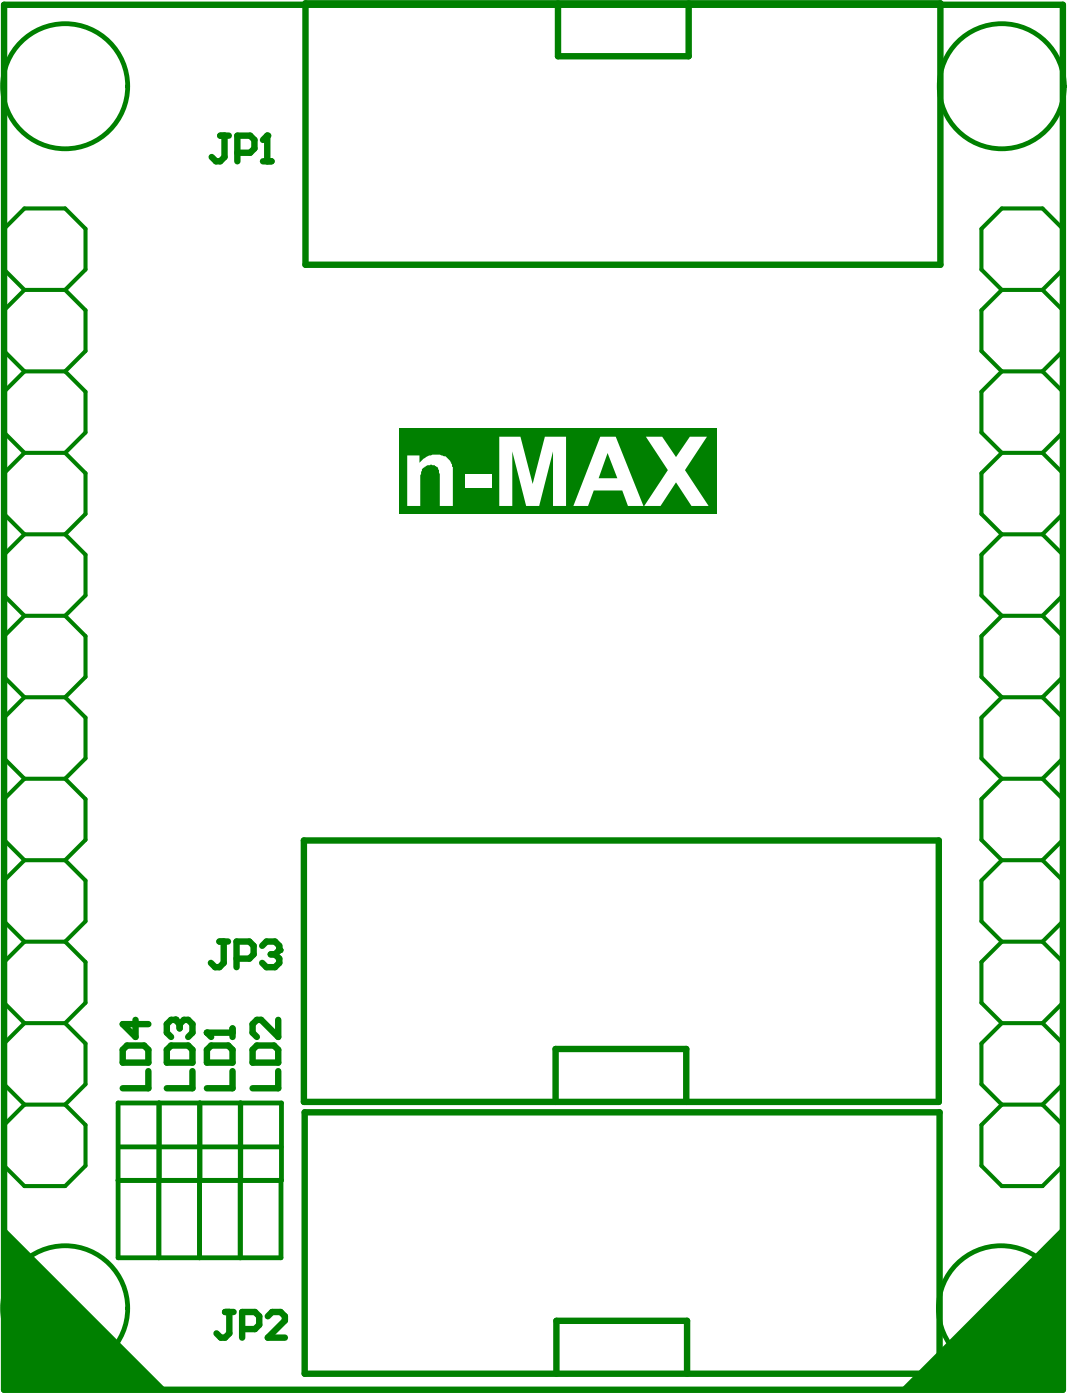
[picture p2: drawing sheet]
<svg xmlns="http://www.w3.org/2000/svg" width="55mm" height="72mm" viewBox="0 0 55 72" stroke-linecap="round" stroke-linejoin="round" font-family="sans-serif">
<g fill="#008000">
<path d="M54.9 63.3v8.5h-8.4z"/>
<path d="M.2 63.4l8.4 8.4h-8.4z"/>
</g>
<g fill="none" stroke="#008000" stroke-width=".21">
<path d="M1.3 15l-1.1-1.1v-2.1l1.1-1h2.1l1 1v2.1l-1 1.1M1.3 15l-1.1 1v2.1l1.1 1.1M1.3 19.2l-1.1 1v2.1l1.1 1.1M1.3 19.2h2.1M1.3 15h2.1M3.4 15l1 1v2.1l-1 1.1M3.4 19.2l1 1v2.1l-1 1.1M51.7 15l-1-1.1v-2.1l1-1h2.1l1.1 1v2.1l-1.1 1.1M51.7 15l-1 1v2.1l1 1.1M51.7 19.2l-1 1v2.1l1 1.1M51.7 19.2h2.1M51.7 15h2.1"/>
<path d="M53.8 15l1.1 1v2.1l-1.1 1.1M53.8 19.2l1.1 1v2.1l-1.1 1.1M1.3 23.4l-1.1 1v2.1l1.1 1.1M1.3 27.6l-1.1 1.1v2.1l1.1 1M1.3 31.8l-1.1 1.1v2.1l1.1 1M1.3 36l-1.1 1.1v2.1l1.1 1M1.3 36h2.1M1.3 31.8h2.1M1.3 27.6h2.1M1.3 23.4h2.1M3.4 23.4l1 1v2.1l-1 1.1M3.4 27.6l1 1.1v2.1l-1 1"/>
<path d="M3.4 31.8l1 1.1v2.1l-1 1M3.4 36l1 1.1v2.1l-1 1M51.7 23.4l-1 1v2.1l1 1.1M51.7 27.6l-1 1.1v2.1l1 1M51.7 31.8l-1 1.1v2.1l1 1M51.7 36l-1 1.1v2.1l1 1M51.7 36h2.1M51.7 31.8h2.1M51.7 27.6h2.1M51.7 23.4h2.1M53.8 23.4l1.1 1v2.1l-1.1 1.1M53.8 27.6l1.1 1.1v2.1l-1.1 1"/>
<path d="M53.8 31.8l1.1 1.1v2.1l-1.1 1M53.8 36l1.1 1.1v2.1l-1.1 1M1.3 40.2l-1.1 1.1v2.1l1.1 1M1.3 44.4l-1.1 1.1v2.1l1.1 1M1.3 48.6l-1.1 1.1v2.1l1.1 1.1M1.3 52.9l-1.1 1v2.1l1.1 1.1M1.3 57.1l-1.1 1v2.1l1.1 1.1h2.1l1-1.1v-2.1l-1-1M1.3 57.1h2.1M1.3 52.9h2.1M1.3 48.6h2.1M1.3 44.4h2.1M1.3 40.2h2.1"/>
<path d="M3.4 40.2l1 1.1v2.1l-1 1M3.4 44.4l1 1.1v2.1l-1 1M3.4 48.6l1 1.1v2.1l-1 1.1M3.4 52.9l1 1v2.1l-1 1.1M51.7 40.2l-1 1.1v2.1l1 1M51.7 44.4l-1 1.1v2.1l1 1M51.7 48.6l-1 1.1v2.1l1 1.1M51.7 52.9l-1 1v2.1l1 1.1M51.7 57.1l-1 1v2.1l1 1.1h2.1l1.1-1.1v-2.1l-1.1-1M51.7 57.1h2.1M51.7 52.9h2.1M51.7 48.6h2.1"/>
<path d="M51.7 44.4h2.1M51.7 40.2h2.1M53.8 40.2l1.1 1.1v2.1l-1.1 1M53.8 44.4l1.1 1.1v2.1l-1.1 1M53.8 48.6l1.1 1.1v2.1l-1.1 1.1M53.8 52.9l1.1 1v2.1l-1.1 1.1"/>
</g>
<path d="M6.1 59.2h8.4M8.2 57v8M8.2 57v4M10.3 57v8M10.3 57v4M12.4 57v8M12.4 57v4M6.1 61h8.4v-4h-8.4v8h8.4v-4" fill="none" stroke="#008000" stroke-width=".25"/>
<path d="M15.8 .2h32.7v13.5h-32.7zM28.8 .2v2.7h6.7v-2.7M10.7 53.3h1.3M10.9 54h.9l.2 .2v.7h-1.3v-.7zM12 55.3v.9h-1.3M12 53.1v.5M15.7 43.4h32.8v13.5h-32.8zM15.7 57.5h32.8v13.5h-32.8zM28.7 56.9v-2.7h6.7v2.7M28.7 71v-2.8h6.8v2.8" fill="none" stroke="#008000" stroke-width=".33"/>
<circle cx="10.7" cy="53.3" r=".17" fill="#008000"/>
<path d="M11.4 7h.4M11.6 7v1.1l-.2 .2h-.3l-.2-.2M12.3 7.9h.6l.2-.2v-.5l-.2-.2h-.6v1.3M13.6 8.3h.4M13.8 7v1.3M10.7 53.3l.2 .3" fill="none" stroke="#008000" stroke-width=".33"/>
<circle cx="13.8" cy="7" r=".17" fill="#008000"/>
<path d="M13.8 7l-.2 .2M8.6 54.2l.2-.2h.9l.2 .2v.7h-1.3zM9.1 52.7h-.3l-.2 .2v.4l.2 .3M9.9 55.3v.9h-1.3" fill="none" stroke="#008000" stroke-width=".33"/>
<circle cx="9.1" cy="52.7" r=".17" fill="#008000"/>
<path d="M6.3 54.2l.3-.2h.8l.3 .2v.7h-1.4zM7 52.7v.9l-.7-.7h1.4M7.7 55.3v.9h-1.4M9.1 52.7l.2 .2M9.3 52.9v.2M9.3 52.9l.2-.2h.2l.2 .2v.4l-.2 .3M11.3 48.6h.5M11.5 48.6v1.1l-.2 .3h-.2l-.2-.3M12.2 49.5h.7l.2-.2v-.4l-.2-.3h-.7v1.4M13.5 48.9l.3-.3h.4l.2 .3v.2" fill="none" stroke="#008000" stroke-width=".33"/>
<circle cx="14.4" cy="49.1" r=".17" fill="#008000"/>
<path d="M13 54.2l.3-.2h.8l.3 .2v.7h-1.4zM14 49.3h.2M14.2 49.3l.2 .2v.2l-.2 .3h-.4l-.3-.3M14.4 55.3v.9h-1.4M14.4 52.7v.9l-.9-.9h-.2l-.3 .2v.4l.3 .3M14.4 49.1l-.2 .2M11.6 67.8h.5M11.8 67.8v1.1l-.2 .2h-.2l-.2-.2M12.5 68.7h.7l.2-.3v-.4l-.2-.2h-.7v1.3M13.8 68l.2-.2h.5l.2 .2v.2l-.9 .9h.9" fill="none" stroke="#008000" stroke-width=".33"/>
<path d="M20.6 22.1h16.4v4.4h-16.4z" fill-rule="evenodd" fill="#008000"/>
<g fill="#fff">
<path d="M21 23.5h.7v.4a.93 .93 0 0 1 1.1-.4 .93 .93 0 0 1 .6 1v1.6h-.7v-1.3a.64 .64 0 0 0-.5-.8 .61 .61 0 0 0-.5 .7v1.4h-.7z"/>
<path d="M24 24.5h1.4v.7h-1.4z"/>
<path d="M25.8 22.6h1.1l.6 2.4 .6-2.4h1.1v3.5h-.7v-2.8l-.7 2.8h-.6l-.8-2.8v2.8h-.6z"/>
<path d="M33.3 22.6h.9l.7 1 .7-1h.9l-1.1 1.7 1.2 1.8h-.9l-.8-1.2-.8 1.2h-.8l1.2-1.8z"/>
<path d="M31 22.6h.8l1.4 3.5h-.8l-.3-.8h-1.5l-.2 .8h-.8zM31.4 23.4l-.5 1.3h1z"/>
</g>
<g fill="none" stroke="#008000" stroke-width=".25">
<circle cx="3.4" cy="4.5" r="3.2"/>
<circle cx="51.7" cy="4.5" r="3.2"/>
<circle cx="3.4" cy="67.6" r="3.2"/>
<circle cx="51.7" cy="67.6" r="3.2"/>
</g>
<path d="M.2 .2h54.7v71.6h-54.7z" fill="none" stroke="#008000" stroke-width=".33"/>
</svg>
